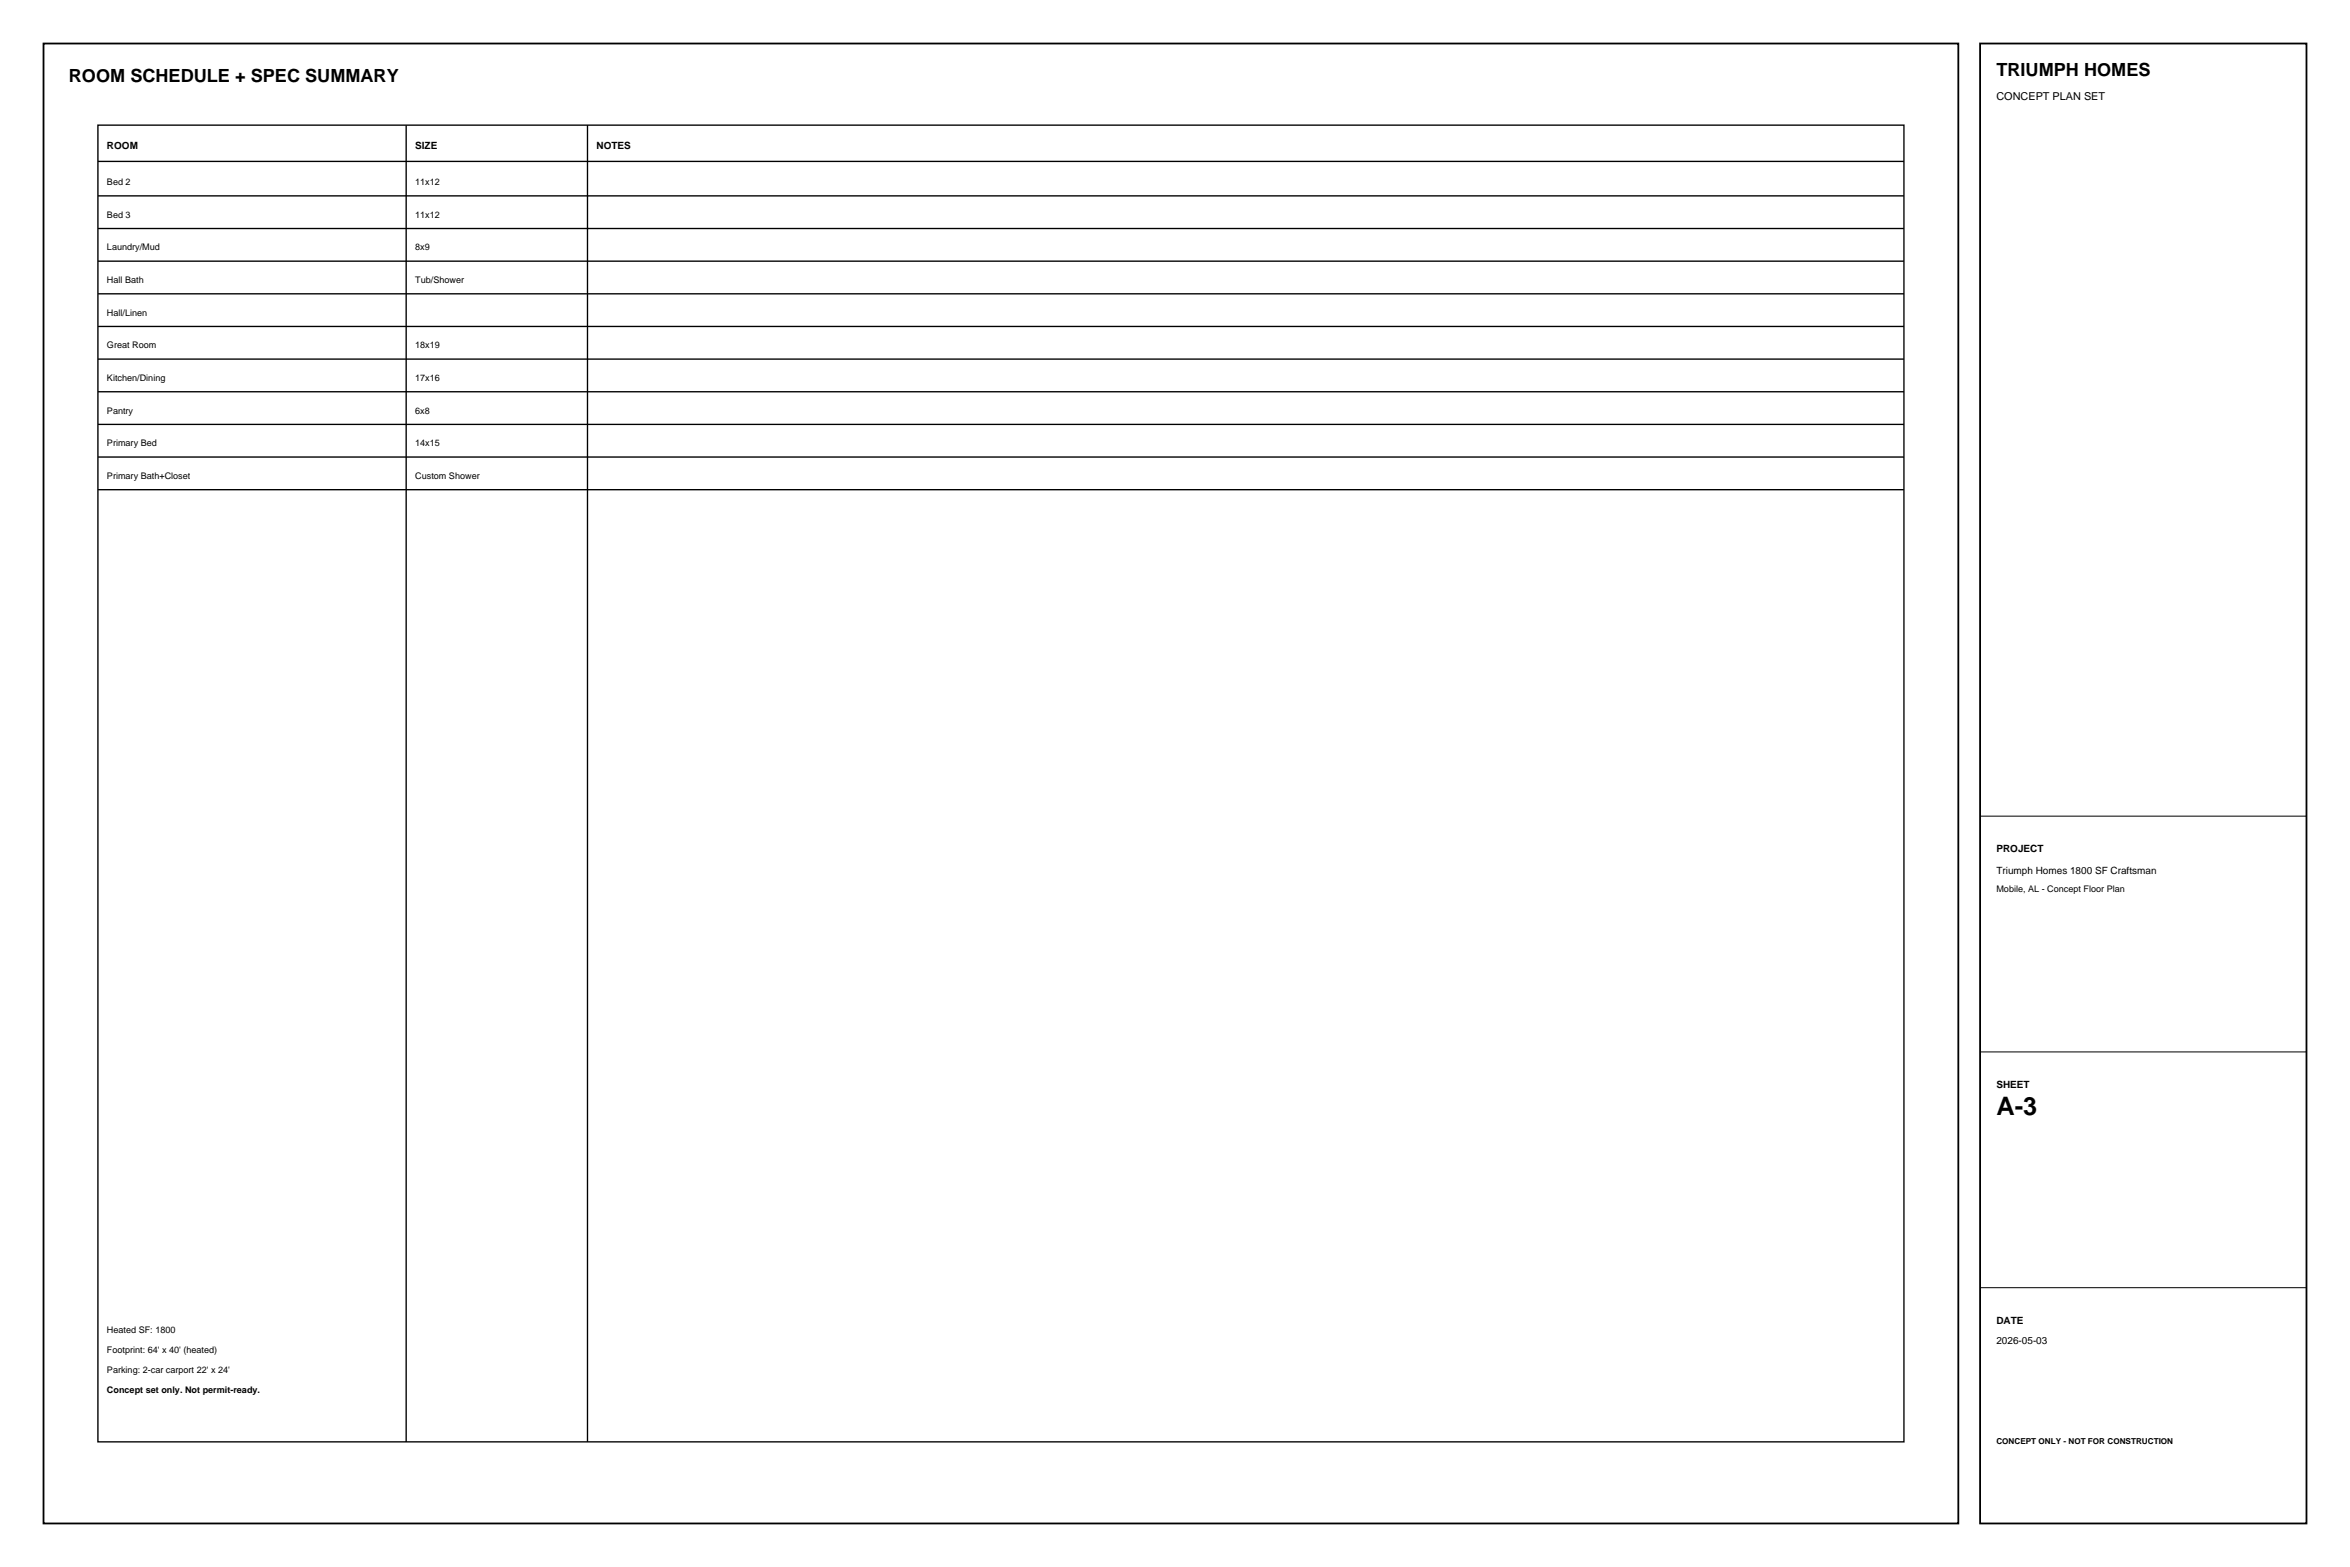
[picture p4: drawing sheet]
<svg xmlns="http://www.w3.org/2000/svg" width="914mm" height="610mm" viewBox="0 0 914 610" stroke-linecap="round" stroke-linejoin="round" font-family="sans-serif">
<defs><g id="words">
<text font-size="9.9" x="776.8" y="433.9">A-3</text>
<g font-size="7.1">
<text x="776.8" y="29.6">TRIUMPH HOMES</text>
<text x="26.8" y="31.8">ROOM SCHEDULE + SPEC SUMMARY</text>
</g>
<text font-size="4.2" x="776.8" y="38.8">CONCEPT PLAN SET</text>
<g font-size="3.9">
<text x="41.6" y="57.9">ROOM</text>
<text x="161.6" y="57.9">SIZE</text>
<text x="232.1" y="57.9">NOTES</text>
<text x="776.8" y="331.6">PROJECT</text>
<text x="776.8" y="340.1">Triumph Homes 1800 SF Craftsman</text>
<text x="776.8" y="423.3">SHEET</text>
<text x="776.8" y="515.1">DATE</text>
<text x="776.8" y="522.8">2026-05-03</text>
</g>
<g font-size="3.5">
<text x="41.6" y="72">Bed 2</text>
<text x="161.6" y="72">11x12</text>
<text x="41.6" y="84.7">Bed 3</text>
<text x="161.6" y="84.7">11x12</text>
<text x="41.6" y="97.4">Laundry/Mud</text>
<text x="161.6" y="97.4">8x9</text>
<text x="41.6" y="110.1">Hall Bath</text>
<text x="161.6" y="110.1">Tub/Shower</text>
<text x="41.6" y="122.8">Hall/Linen</text>
<text x="41.6" y="135.5">Great Room</text>
<text x="161.6" y="135.5">18x19</text>
<text x="41.6" y="148.2">Kitchen/Dining</text>
<text x="161.6" y="148.2">17x16</text>
<text x="41.6" y="160.9">Pantry</text>
<text x="161.6" y="160.9">6x8</text>
<text x="41.6" y="173.6">Primary Bed</text>
<text x="161.6" y="173.6">14x15</text>
<text x="41.6" y="186.3">Primary Bath+Closet</text>
<text x="161.6" y="186.3">Custom Shower</text>
<text x="776.8" y="347.1">Mobile, AL - Concept Floor Plan</text>
<text x="41.6" y="518.6">Heated SF: 1800</text>
<text x="41.6" y="526.3">Footprint: 64' x 40' (heated)</text>
<text x="41.6" y="534.1">Parking: 2-car carport 22' x 24'</text>
<text x="41.6" y="541.9">Concept set only. Not permit-ready.</text>
</g>
<text font-size="3.2" x="776.8" y="561.6">CONCEPT ONLY - NOT FOR CONSTRUCTION</text>
</g></defs>
<path d="M16.9 16.9h745.1v575.8h-745.1zM770.5 16.9h127v575.8h-127z" fill="none" stroke="#000" stroke-width=".71" stroke-linecap="butt"/>
<g fill="none" stroke="#000" stroke-width=".53">
<path d="M38.1 48.7h702.7v512.2h-702.7zM158 48.7v512.2M228.6 48.7v512.2M38.1 62.8h702.7M38.1 76.2h702.7M38.1 88.9h702.7M38.1 101.6h702.7M38.1 114.3h702.7M38.1 127h702.7M38.1 139.7h702.7M38.1 152.4h702.7M38.1 165.1h702.7"/>
<path d="M38.1 177.8h702.7M38.1 190.5h702.7"/>
</g>
<path d="M770.5 317.5h127M770.5 409.2h127M770.5 500.9h127" fill="none" stroke="#000" stroke-width=".39"/>
<use href="#words"/>
</svg>
